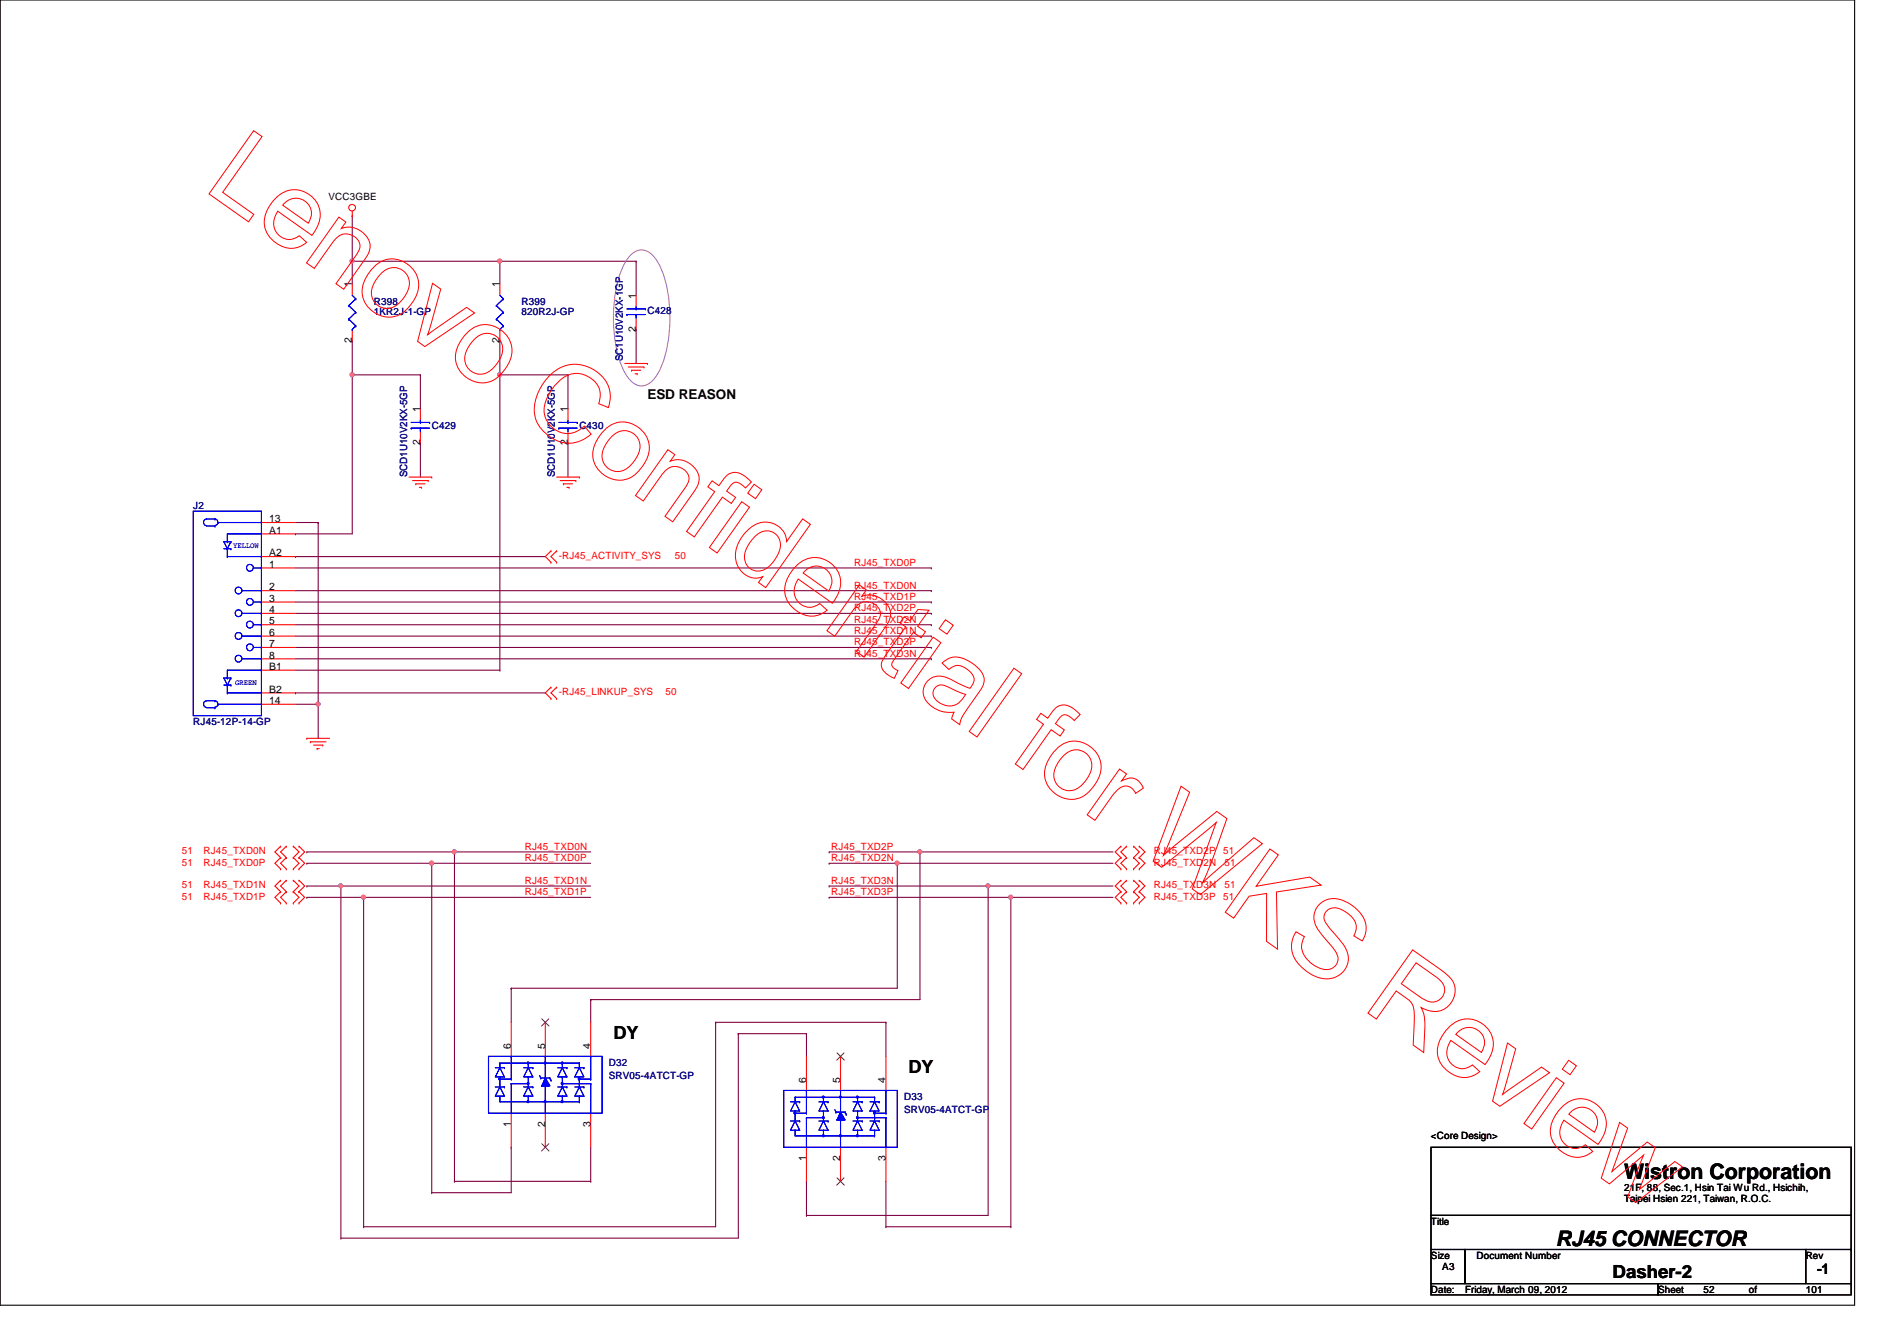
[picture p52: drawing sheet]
<svg xmlns="http://www.w3.org/2000/svg" width="297mm" height="210mm" viewBox="0 0 297 210" stroke-linecap="round" stroke-linejoin="round" font-family="sans-serif">
<defs><g id="words">
<g font-size="3.3">
<text x="254.3" y="184.5">Wistron Corporation</text>
<text x="243.6" y="195.1">RJ45 CONNECTOR</text>
</g>
<g font-size="2.8">
<text x="96.1" y="162.6">DY</text>
<text x="142.3" y="168">DY</text>
<text x="252.5" y="200">Dasher-2</text>
</g>
<text font-size="2.3" x="284.5" y="199.5">-1</text>
<text font-size="2.1" x="101.4" y="62.4">ESD REASON</text>
<g font-size="1.6">
<text x="51.4" y="31.3">VCC3GBE</text>
<text x="55.1" y="45" transform="rotate(-90 55.1 45)">1</text>
<text x="78.2" y="45" transform="rotate(-90 78.2 45)">1</text>
<text x="99.6" y="46.8" transform="rotate(-90 99.6 46.8)">1</text>
<text x="55.1" y="53.7" transform="rotate(-90 55.1 53.7)">2</text>
<text x="78.2" y="53.7" transform="rotate(-90 78.2 53.7)">2</text>
<text x="99.6" y="51.9" transform="rotate(-90 99.6 51.9)">2</text>
<text x="65.8" y="64.6" transform="rotate(-90 65.8 64.6)">1</text>
<text x="88.9" y="64.6" transform="rotate(-90 88.9 64.6)">1</text>
<text x="65.8" y="69.7" transform="rotate(-90 65.8 69.7)">2</text>
<text x="88.9" y="69.7" transform="rotate(-90 88.9 69.7)">2</text>
<text x="42.2" y="83.5">A1</text>
<text x="42.2" y="81.7">13</text>
<text x="42.2" y="88.9">1</text>
<text x="42.2" y="87.1">A2</text>
<text x="42.2" y="92.4">2</text>
<text x="42.2" y="94.2">3</text>
<text x="42.2" y="96">4</text>
<text x="42.2" y="97.7">5</text>
<text x="42.2" y="99.5">6</text>
<text x="42.2" y="101.3">7</text>
<text x="42.2" y="103.1">8</text>
<text x="42.2" y="104.9">B1</text>
<text x="42.2" y="108.4">B2</text>
<text x="42.2" y="110.2">14</text>
<text x="80" y="164.1" transform="rotate(-90 80 164.1)">6</text>
<text x="85.3" y="164.1" transform="rotate(-90 85.3 164.1)">5</text>
<text x="92.5" y="164.1" transform="rotate(-90 92.5 164.1)">4</text>
<text x="126.2" y="169.5" transform="rotate(-90 126.2 169.5)">6</text>
<text x="131.6" y="169.5" transform="rotate(-90 131.6 169.5)">5</text>
<text x="138.7" y="169.5" transform="rotate(-90 138.7 169.5)">4</text>
<text x="80" y="176.4" transform="rotate(-90 80 176.4)">1</text>
<text x="85.3" y="176.4" transform="rotate(-90 85.3 176.4)">2</text>
<text x="92.5" y="176.4" transform="rotate(-90 92.5 176.4)">3</text>
<text x="224.1" y="178.4">&lt;Core Design&gt;</text>
<text x="126.2" y="181.7" transform="rotate(-90 126.2 181.7)">1</text>
<text x="131.6" y="181.7" transform="rotate(-90 131.6 181.7)">2</text>
<text x="138.7" y="181.7" transform="rotate(-90 138.7 181.7)">3</text>
<text x="224.1" y="191.7">Title</text>
<text x="254.3" y="186.4">21F, 88, Sec.1, Hsin Tai Wu Rd., Hsichih,</text>
<text x="254.3" y="188.2">Taipei Hsien 221, Taiwan, R.O.C.</text>
<text x="224.1" y="197">Size</text>
<text x="231.2" y="197">Document Number</text>
<text x="282.7" y="197">Rev</text>
<text x="224.1" y="202.4">Date:</text>
<text x="225.8" y="198.8">A3</text>
<text x="229.4" y="202.4">Friday, March 09, 2012</text>
<text x="259.6" y="202.4">Sheet</text>
<text x="266.7" y="202.4">52</text>
<text x="273.9" y="202.4">of</text>
<text x="282.7" y="202.4">101</text>
</g>
<g font-size="1.6" fill="#000080">
<text x="58.5" y="47.7">R398</text>
<text x="81.7" y="47.7">R399</text>
<text x="58.5" y="49.3">1KR2J-1-GP</text>
<text x="81.7" y="49.3">820R2J-GP</text>
<text x="101.4" y="49.1">C428</text>
<text x="97.5" y="56.6" transform="rotate(-90 97.5 56.6)">SC1U10V2KX-1GP</text>
<text x="67.6" y="67.2">C429</text>
<text x="90.7" y="67.2">C430</text>
<text x="63.8" y="74.7" transform="rotate(-90 63.8 74.7)">SCD1U10V2KX-5GP</text>
<text x="86.9" y="74.7" transform="rotate(-90 86.9 74.7)">SCD1U10V2KX-5GP</text>
<text x="30.3" y="79.7">J2</text>
<text x="30.3" y="113.5">RJ45-12P-14-GP</text>
<text x="95.3" y="166.8">D32</text>
<text x="95.3" y="168.9">SRV05-4ATCT-GP</text>
<text x="141.6" y="172.1">D33</text>
<text x="141.6" y="174.2">SRV05-4ATCT-GP</text>
</g>
<g font-size="1.6" fill="#f00">
<text x="87.5" y="87.5">-RJ45_ACTIVITY_SYS</text>
<text x="105.7" y="87.5">50</text>
<text x="133.7" y="88.6">RJ45_TXD0P</text>
<text x="133.7" y="92.1">RJ45_TXD0N</text>
<text x="133.7" y="93.9">RJ45_TXD1P</text>
<text x="133.7" y="95.7">RJ45_TXD2P</text>
<text x="133.7" y="97.5">RJ45_TXD2N</text>
<text x="133.7" y="99.2">RJ45_TXD1N</text>
<text x="133.7" y="101">RJ45_TXD3P</text>
<text x="133.7" y="102.8">RJ45_TXD3N</text>
<text x="87.5" y="108.8">-RJ45_LINKUP_SYS</text>
<text x="104.2" y="108.8">50</text>
<text x="28.5" y="133.7">51</text>
<text x="28.5" y="135.5">51</text>
<text x="31.9" y="133.7">RJ45_TXD0N</text>
<text x="31.9" y="135.5">RJ45_TXD0P</text>
<text x="82.2" y="133">RJ45_TXD0N</text>
<text x="82.2" y="134.8">RJ45_TXD0P</text>
<text x="130.2" y="134.8">RJ45_TXD2N</text>
<text x="130.2" y="133">RJ45_TXD2P</text>
<text x="180.7" y="133.7">RJ45_TXD2P</text>
<text x="180.7" y="135.5">RJ45_TXD2N</text>
<text x="191.5" y="133.7">51</text>
<text x="191.7" y="135.5">51</text>
<text x="28.5" y="139.1">51</text>
<text x="28.5" y="140.8">51</text>
<text x="31.9" y="139.1">RJ45_TXD1N</text>
<text x="31.9" y="140.8">RJ45_TXD1P</text>
<text x="82.2" y="140.1">RJ45_TXD1P</text>
<text x="82.2" y="138.3">RJ45_TXD1N</text>
<text x="130.2" y="138.3">RJ45_TXD3N</text>
<text x="130.2" y="140.1">RJ45_TXD3P</text>
<text x="180.7" y="139.1">RJ45_TXD3N</text>
<text x="180.7" y="140.8">RJ45_TXD3P</text>
<text x="191.5" y="140.8">51</text>
<text x="191.7" y="139.1">51</text>
</g>
<g font-size="1.2" fill="#00f">
<text x="36.5" y="85.8">YELLOW</text>
<text x="36.8" y="107.1">GREEN</text>
</g>
</g></defs>
<path d="M0 0h290.4v204.3h-290.4z" fill="none" stroke="#000" stroke-width=".17"/>
<path d="M55.2 40.9h.1M55.2 40.9v3.5M78.3 40.9h.1M78.3 40.9v3.5M99.6 40.9h.1M99.6 51.6h.1M99.6 40.9v5.3M99.6 51.6v5.3M126.3 184.9h.1M126.3 184.9v5.3" fill="none" stroke="#800040" stroke-width=".17"/>
<circle cx="55.1" cy="40.9" r=".32" fill="#f0f"/>
<circle cx="55.1" cy="40.9" r=".32" fill="none" stroke="#f0f" stroke-width=".17"/>
<path d="M78.3 40.9h.1M78.3 40.9h21.3" fill="none" stroke="#800040" stroke-width=".17"/>
<circle cx="78.2" cy="40.9" r=".32" fill="#f0f"/>
<circle cx="78.2" cy="40.9" r=".32" fill="none" stroke="#f0f" stroke-width=".17"/>
<path d="M55.2 33.8h.1M55.2 33.8v7.1M55.2 40.9h.1M55.2 58.7h.1M55.2 40.9h23.1M55.2 58.7v24.9M65.8 69.3h.1M65.8 69.3v5.4M88.9 69.3h.1M88.9 69.3v5.4" fill="none" stroke="#800040" stroke-width=".17"/>
<circle cx="55.1" cy="58.6" r=".32" fill="#f0f"/>
<circle cx="55.1" cy="58.6" r=".32" fill="none" stroke="#f0f" stroke-width=".17"/>
<path d="M55.2 58.7h.1M55.2 58.7h10.6M65.8 58.7h.1M65.8 58.7v5.3M78.3 58.7h.1M78.3 58.7v46.2" fill="none" stroke="#800040" stroke-width=".17"/>
<circle cx="78.2" cy="58.6" r=".32" fill="#f0f"/>
<circle cx="78.2" cy="58.6" r=".32" fill="none" stroke="#f0f" stroke-width=".17"/>
<g fill="none" stroke="#800040" stroke-width=".17">
<path d="M55.2 53.3h.1M55.2 53.3v5.4M78.3 58.7h.1M78.3 53.3h.1M78.3 58.7h10.6M78.3 53.3v5.4M88.9 58.7h.1M88.9 58.7v5.3M46.3 87.1h.1M46.3 87.1h39.1M46.3 108.5h.1M46.3 108.5h39.1"/>
<path d="M49.8 110.2h.1M49.8 110.2v5.4"/>
</g>
<circle cx="49.8" cy="110.2" r=".32" fill="#f0f"/>
<circle cx="49.8" cy="110.2" r=".32" fill="none" stroke="#f0f" stroke-width=".17"/>
<path d="M67.6 135.1h.1M67.6 135.1h24.9M71.2 133.3h.1M71.2 133.3h21.3M144.1 133.3h.1M144.1 133.3h30.2M56.9 140.5h.1M56.9 140.5h35.6" fill="none" stroke="#800040" stroke-width=".17"/>
<circle cx="144" cy="133.3" r=".32" fill="#f0f"/>
<circle cx="144" cy="133.3" r=".32" fill="none" stroke="#f0f" stroke-width=".17"/>
<path d="M140.5 135.1h.1M140.5 135.1h33.8" fill="none" stroke="#800040" stroke-width=".17"/>
<circle cx="140.5" cy="135.1" r=".32" fill="#f0f"/>
<circle cx="140.5" cy="135.1" r=".32" fill="none" stroke="#f0f" stroke-width=".17"/>
<path d="M71.2 133.3h.1M71.2 133.3v51.6M158.3 140.5h.1M158.3 140.5h16M80 179.6h.1M80 179.6v7.1h-12.4M67.6 186.7h.1" fill="none" stroke="#800040" stroke-width=".17"/>
<circle cx="71.1" cy="133.3" r=".32" fill="#f0f"/>
<circle cx="71.1" cy="133.3" r=".32" fill="none" stroke="#f0f" stroke-width=".17"/>
<path d="M48 133.3h.1M48 133.3h23.2M67.6 135.1h.1M67.6 135.1v51.6" fill="none" stroke="#800040" stroke-width=".17"/>
<circle cx="67.6" cy="135.1" r=".32" fill="#f0f"/>
<circle cx="67.6" cy="135.1" r=".32" fill="none" stroke="#f0f" stroke-width=".17"/>
<path d="M48 135.1h.1M48 135.1h19.6M53.4 138.7h.1M53.4 138.7h39.1M53.4 138.7v55.1M154.7 138.7h.1M154.7 138.7h19.6M126.3 190.2h.1M126.3 190.2h28.4" fill="none" stroke="#800040" stroke-width=".17"/>
<circle cx="53.4" cy="138.7" r=".32" fill="#f0f"/>
<circle cx="53.4" cy="138.7" r=".32" fill="none" stroke="#f0f" stroke-width=".17"/>
<path d="M48 138.7h.1M48 138.7h5.4M56.9 140.5h.1M56.9 140.5v51.5" fill="none" stroke="#800040" stroke-width=".17"/>
<circle cx="56.9" cy="140.4" r=".32" fill="#f0f"/>
<circle cx="56.9" cy="140.4" r=".32" fill="none" stroke="#f0f" stroke-width=".17"/>
<path d="M140.5 135.1h.1M140.5 135.1v19.6M144.1 133.3h.1M144.1 133.3v23.2M154.7 138.7h.1M154.7 138.7v51.5M48 140.5h.1M48 140.5h8.9" fill="none" stroke="#800040" stroke-width=".17"/>
<circle cx="154.7" cy="138.7" r=".32" fill="#f0f"/>
<circle cx="154.7" cy="138.7" r=".32" fill="none" stroke="#f0f" stroke-width=".17"/>
<path d="M129.8 138.7h.1M129.8 138.7h24.9M158.3 140.5h.1M158.3 140.5v51.5" fill="none" stroke="#800040" stroke-width=".17"/>
<circle cx="158.3" cy="140.4" r=".32" fill="#f0f"/>
<g fill="none" stroke="#f0f" stroke-width=".17">
<path d="M98.7 39.9a2.21 2.21 0 0 1 3.5 0 11 11 0 0 1 2.3 5.7 21.4 21.4 0 0 1-1.3 12.6 3.7 3.7 0 0 1-2.7 2.2 2.87 2.87 0 0 1-2.3-1.4 17.1 17.1 0 0 1-2.1-9.3 17 17 0 0 1 2.1-9.1z"/>
<circle cx="158.3" cy="140.4" r=".32"/>
</g>
<g fill="none" stroke="#800040" stroke-width=".17">
<path d="M46.3 83.6h.1M46.3 83.6h8.9M46.3 81.8h3.5M46.3 88.9h99.5M46.3 92.5h99.5M46.3 94.2h99.5M46.3 96h99.5M46.3 97.8h99.5M46.3 99.6h99.5M49.8 81.8h.1M49.8 81.8v28.4M145.8 88.9h.1"/>
<path d="M145.8 92.5h.1M145.8 94.2h.1M145.8 96h.1M145.8 97.8h.1M145.8 99.6h.1M46.3 104.9h32M46.3 110.2h3.5M46.3 101.3h99.5M46.3 103.1h99.5M49.8 110.2h.1M78.3 104.9h.1M145.8 101.3h.1"/>
<path d="M145.8 103.1h.1M129.8 135.1h.1M129.8 133.3h.1M129.8 135.1h10.7M129.8 133.3h14.3M80 154.7h.1M80 154.7h60.5M80 154.7v5.3M92.5 156.5h.1M92.5 156.5h51.6M92.5 156.5v3.5M129.8 140.5h.1"/>
<path d="M129.8 140.5h28.5M92.5 179.6v5.3M112.1 160h.1M112.1 160v32h-55.2M112.1 160h26.6M115.6 161.8h.1M115.6 161.8v32h-62.2M115.6 161.8h10.7M126.3 161.8h.1M126.3 161.8v3.6M138.7 160h.1M138.7 160v5.4"/>
<path d="M53.4 193.8h.1M56.9 192h.1M71.2 184.9h.1M71.2 184.9h21.3M92.5 184.9h.1M138.7 192h.1M138.7 192h19.6M138.7 184.9v7.1M158.3 192h.1"/>
</g>
<g fill="none" stroke="#f00" stroke-width=".17">
<path d="M55.2 33.8h.1M55.2 33.1v.7M55.2 44.4v1.8M55.2 51.6v1.7M97.8 56.9h3.6M98.4 57.4h2.4M98.9 58h.1M98.9 58h1.4M99.4 58.5h.4M99.8 58.5h.1M100.8 57.4h.1M101.4 56.9h.1"/>
<path d="M64 74.7h3.6M64.6 75.2h2.5M65.1 75.7h.1M65.1 75.7h1.4M65.7 76.3h.3M65.8 64v1.8M65.8 67.6v1.7M66 76.3h.1M67.1 75.2h.1M67.6 74.7h.1M87.2 74.7h3.5M87.7 75.2h2.5"/>
<path d="M88.2 75.7h.1M88.2 75.7h1.5M88.8 76.3h.3M89.1 76.3h.1M90.2 75.2h.1M90.7 74.7h.1M86.3 88h.1M86.3 86.2h.1M86.3 86.2l-.9 .9 .9 .9M87.2 86.2h.1M87.2 88h.1M87.2 86.2l-.9 .9 .9 .9"/>
<path d="M48 115.6h.1M48 115.6h3.6M48.6 116.1h.1M48.6 116.1h2.5M49.1 116.6h1.4M49.7 117.2h.1M49.7 117.2h.3M50.5 116.6h.1M86.3 109.3h.1M86.3 107.6h.1M86.3 107.6l-.9 .9 .9 .8M87.2 107.6h.1"/>
<path d="M87.2 109.3h.1M87.2 107.6l-.9 .9 .9 .8M43.9 132.5h.1M43.9 134.2h.1M43.9 136h.1M43.9 137.8h.1M43.9 139.6h.1M43.9 132.5l-.9 .8 .9 .9M43.9 134.2l-.9 .9 .9 .9M43.9 137.8l-.9 .9 .9 .9M43.9 139.6l-.9 .9 .9 .9M44.8 132.5h.1"/>
<path d="M44.8 134.2h.1M44.8 136h.1M44.8 137.8h.1M44.8 139.6h.1M44.8 132.5l-.9 .8 .9 .9M44.8 134.2l-.9 .9 .9 .9M44.8 137.8l-.9 .9 .9 .9M44.8 139.6l-.9 .9 .9 .9M45.9 134.2h.1M45.9 132.5h.1M45.9 136h.1M45.9 139.6h.1"/>
<path d="M45.9 137.8h.1M45.9 132.5l.9 .8-.9 .9M45.9 134.2l.9 .9-.9 .9M45.9 137.8l.9 .9-.9 .9M45.9 139.6l.9 .9-.9 .9M46.8 132.5h.1M46.8 134.2h.1M46.8 136h.1M46.8 137.8h.1M46.8 139.6h.1M46.8 132.5l.9 .8-.9 .9M46.8 134.2l.9 .9-.9 .9"/>
<path d="M46.8 137.8l.9 .9-.9 .9M46.8 139.6l.9 .9-.9 .9M175.5 134.2h.1M175.5 132.5h.1M175.5 136h.1M175.5 139.6h.1M175.5 137.8h.1M175.5 132.5l-.9 .8 .9 .9M175.5 134.2l-.9 .9 .9 .9M175.5 137.8l-.9 .9 .9 .9M175.5 139.6l-.9 .9 .9 .9M176.4 132.5h.1"/>
<path d="M176.4 134.2h.1M176.4 136h.1M176.4 137.8h.1M176.4 139.6h.1M176.4 132.5l-.9 .8 .9 .9M176.4 134.2l-.9 .9 .9 .9M176.4 137.8l-.9 .9 .9 .9M176.4 139.6l-.9 .9 .9 .9M177.5 134.2h.1M177.5 132.5h.1M177.5 136h.1M177.5 139.6h.1"/>
<path d="M177.5 137.8h.1M177.5 132.5l.9 .8-.9 .9M177.5 134.2l.9 .9-.9 .9M177.5 137.8l.9 .9-.9 .9M177.5 139.6l.9 .9-.9 .9M178.4 134.2h.1M178.4 132.5h.1M178.4 136h.1M178.4 139.6h.1M178.4 137.8h.1M178.4 132.5l.9 .8-.9 .9M178.4 134.2l.9 .9-.9 .9"/>
<path d="M178.4 137.8l.9 .9-.9 .9M178.4 139.6l.9 .9-.9 .9M43.9 141.4h.1M44.8 141.4h.1M45.9 141.4h.1M46.8 141.4h.1M175.5 141.4h.1M176.4 141.4h.1M177.5 141.4h.1M178.4 141.4h.1M80 160v5.4M80 174.2v5.4"/>
<path d="M85.4 160v5.4M85.4 174.2v5.4M92.5 160v5.4M92.5 174.2v5.4"/>
<circle cx="55.1" cy="32.5" r=".52"/>
</g>
<path d="M224.1 179.6h65.8v10.6h-65.8zM224.1 190.2h65.8v5.4h-65.8zM224.1 195.6h5.3v5.3h-5.3zM229.4 195.6h53.3v5.3h-53.3zM282.7 195.6h7.2v5.3h-7.2zM224.1 200.9h35.5v1.8h-35.5zM259.6 200.9h30.3v1.8h-30.3z" fill="none" stroke="#000" stroke-width=".17"/>
<g fill="none" stroke="#00f" stroke-width=".17">
<path d="M54.6 47.8h.1M54.6 50h.1M54.6 47.8l1.1 1.1M54.6 50l1.1 1M55.2 51.6h.1M55.2 46.2l.5 .6M55.7 46.8h.1M55.7 48.9h.1M55.7 51h.1M55.7 46.8l-1.1 1M55.7 48.9l-1.1 1.1M55.7 51l-.5 .6"/>
<path d="M64.4 67h.1M64.4 66.1h2.9M64.4 67h2.9M65.8 66.1h.1M65.8 67h.1M65.8 65.8v.3M65.8 67v.6M67.3 66.1h.1M77.6 170.1h1.4M78.3 170.1l.7 1.5h-1.4zM78.3 171.6h.1M78.3 171.6v.9h12.4"/>
<path d="M79 170.1h.1M80 169.6h.1M80 169.6v4.6M80 169.6h2.7M82 170.1h1.4M82.7 171.6h.1M82.7 170.1l.7 1.5h-1.4zM82.7 169.6h.1M82.7 168.6h.1M82.7 167.1l.7 1.5h-1.4zM82.7 168.6v1.5M82.7 171.6v.9"/>
<path d="M83.4 170.1h.1M84.7 168.7h1.4M86.1 168.7h.1M90.7 172.5h.1M92.5 169.6h.1M92.5 169.6v4.6"/>
</g>
<path d="M84.8 159.5l1.2 1.1M85.9 159.5l-1.1 1.1M84.8 179l1.2 1.2M85.9 179l-1.1 1.2" fill="none" stroke="#804000" stroke-width=".16"/>
<path d="M82.6 172.3h.2v.2h-.2z" fill-rule="evenodd" fill="#00f"/>
<path d="M82.6 172.3h.2v.2h-.2z" fill="none" stroke="#00f" stroke-width=".17"/>
<path d="M82.6 169.5h.2v.2h-.2z" fill-rule="evenodd" fill="#00f"/>
<path d="M77.6 167.1h1.4M78.3 168.6h.1M78.3 167.1l.7 1.5h-1.4zM78.3 168.6v1.5M78.3 168.9h1.7M79 167.1h.1M80 168.9h.1M82 167.1h1.4M82.6 169.5h.2v.2h-.2zM83.4 167.1h.1" fill="none" stroke="#00f" stroke-width=".17"/>
<path d="M78.1 168.8h.2v.2h-.2z" fill-rule="evenodd" fill="#00f"/>
<path d="M78.1 168.8h.2v.2h-.2zM78.3 166.4h.1M78.3 166.4v.7M78.3 166.4h12.4M80 165.4h.1M80 165.4v3.5M82.7 166.4h.1M82.7 166.4v.7M90.7 166.4h.1" fill="none" stroke="#00f" stroke-width=".17"/>
<path d="M82.6 166.3h.2v.2h-.2z" fill-rule="evenodd" fill="#00f"/>
<path d="M82.6 166.3h.2v.2h-.2zM88 169.6h4.5M90.7 166.4h.1M90.7 171.6h.1M90.7 166.4v.7M90.7 171.6v.9M90.9 168.9h1.6M92.5 168.9h.1M92.5 165.4h.1M92.5 169.6h.1M92.5 165.4v3.5" fill="none" stroke="#00f" stroke-width=".17"/>
<path d="M90.6 168.8h.2v.2h-.2z" fill-rule="evenodd" fill="#00f"/>
<path d="M90 170.1h1.4M90 167.1h1.4M90.6 168.8h.2v.2h-.2zM90.7 167.1l.7 1.5h-1.4zM90.7 168.6h.1M90.7 170.1l.7 1.5h-1.4zM90.7 168.6v1.5M91.4 170.1h.1M91.4 167.1h.1" fill="none" stroke="#00f" stroke-width=".17"/>
<path d="M87.9 172.3h.2v.2h-.2z" fill-rule="evenodd" fill="#00f"/>
<path d="M87.9 172.3h.2v.2h-.2zM88 167.1l.8 1.5h-1.5zM88 166.4h.1M88 166.4v.7" fill="none" stroke="#00f" stroke-width=".17"/>
<path d="M87.9 169.5h.2v.2h-.2z" fill-rule="evenodd" fill="#00f"/>
<path d="M87.3 167.1h1.5M87.3 170.1h1.5M87.9 169.5h.2v.2h-.2zM88 168.6h.1M88 171.6h.1M88 170.1l.8 1.5h-1.5zM88 168.6v1.5M88 171.6v.9M88.8 167.1h.1M88.8 170.1h.1" fill="none" stroke="#00f" stroke-width=".17"/>
<path d="M87.9 166.3h.2v.2h-.2z" fill-rule="evenodd" fill="#00f"/>
<path d="M85.4 165.4h.1M85.4 165.4v8.8M87.9 166.3h.2v.2h-.2z" fill="none" stroke="#00f" stroke-width=".17"/>
<path d="M85.2 172.3h.3v.2h-.3z" fill-rule="evenodd" fill="#00f"/>
<path d="M85.2 172.3h.3v.2h-.3z" fill="none" stroke="#00f" stroke-width=".17"/>
<path d="M85.2 166.3h.3v.2h-.3z" fill-rule="evenodd" fill="#00f"/>
<path d="M85.2 166.3h.3v.2h-.3z" fill="none" stroke="#00f" stroke-width=".17"/>
<path d="M85.4 168.7l.7 1.3h-1.3h1.1h-1.1z" fill-rule="evenodd" fill="#00f"/>
<g fill="none" stroke="#00f" stroke-width=".17">
<path d="M76.5 165.4h17.8v8.8h-17.8zM77.6 170.1h1.4M78.3 170.1l.7 1.5h-1.4zM78.3 171.6h.1M78.3 171.6v.9h12.4M79 170.1h.1M80 169.6h.1M80 169.6v4.6M80 169.6h2.7M82 170.1h1.4M82.7 171.6h.1M82.7 170.1l.7 1.5h-1.4z"/>
<path d="M82.7 169.6h.1M82.7 168.6h.1M82.7 167.1l.7 1.5h-1.4zM82.7 168.6v1.5M82.7 171.6v.9M83.4 170.1h.1M84.5 168.4l.2 .3M84.7 168.7h.1M84.7 168.7h1.4M85.4 168.7l.7 1.3h-1.3h1.1h-1.1zM86.1 168.7h.1M86.1 168.7l.2 .4"/>
<path d="M86.3 169.1h.1M90.7 172.5h.1M92.5 169.6h.1M92.5 169.6v4.6"/>
</g>
<path d="M82.6 172.3h.2v.2h-.2z" fill-rule="evenodd" fill="#00f"/>
<path d="M82.6 172.3h.2v.2h-.2z" fill="none" stroke="#00f" stroke-width=".17"/>
<path d="M82.6 169.5h.2v.2h-.2z" fill-rule="evenodd" fill="#00f"/>
<path d="M77.6 167.1h1.4M78.3 168.6h.1M78.3 167.1l.7 1.5h-1.4zM78.3 168.6v1.5M78.3 168.9h1.7M79 167.1h.1M80 168.9h.1M82 167.1h1.4M82.6 169.5h.2v.2h-.2zM83.4 167.1h.1" fill="none" stroke="#00f" stroke-width=".17"/>
<path d="M78.1 168.8h.2v.2h-.2z" fill-rule="evenodd" fill="#00f"/>
<path d="M78.1 168.8h.2v.2h-.2zM78.3 166.4h.1M78.3 166.4v.7M78.3 166.4h12.4M80 165.4h.1M80 165.4v3.5M82.7 166.4h.1M82.7 166.4v.7M90.7 166.4h.1" fill="none" stroke="#00f" stroke-width=".17"/>
<path d="M82.6 166.3h.2v.2h-.2z" fill-rule="evenodd" fill="#00f"/>
<path d="M82.6 166.3h.2v.2h-.2zM88 169.6h4.5M90.7 166.4h.1M90.7 171.6h.1M90.7 166.4v.7M90.7 171.6v.9M90.9 168.9h1.6M92.5 168.9h.1M92.5 165.4h.1M92.5 169.6h.1M92.5 165.4v3.5" fill="none" stroke="#00f" stroke-width=".17"/>
<path d="M90.6 168.8h.2v.2h-.2z" fill-rule="evenodd" fill="#00f"/>
<path d="M90 170.1h1.4M90 167.1h1.4M90.6 168.8h.2v.2h-.2zM90.7 167.1l.7 1.5h-1.4zM90.7 168.6h.1M90.7 170.1l.7 1.5h-1.4zM90.7 168.6v1.5M91.4 170.1h.1M91.4 167.1h.1" fill="none" stroke="#00f" stroke-width=".17"/>
<path d="M87.9 172.3h.2v.2h-.2z" fill-rule="evenodd" fill="#00f"/>
<path d="M87.9 172.3h.2v.2h-.2zM88 167.1l.8 1.5h-1.5zM88 166.4h.1M88 166.4v.7" fill="none" stroke="#00f" stroke-width=".17"/>
<path d="M87.9 169.5h.2v.2h-.2z" fill-rule="evenodd" fill="#00f"/>
<path d="M87.3 167.1h1.5M87.3 170.1h1.5M87.9 169.5h.2v.2h-.2zM88 168.6h.1M88 171.6h.1M88 170.1l.8 1.5h-1.5zM88 168.6v1.5M88 171.6v.9M88.8 167.1h.1M88.8 170.1h.1" fill="none" stroke="#00f" stroke-width=".17"/>
<path d="M87.9 166.3h.2v.2h-.2z" fill-rule="evenodd" fill="#00f"/>
<path d="M85.4 165.4h.1M85.4 165.4v8.8M87.9 166.3h.2v.2h-.2z" fill="none" stroke="#00f" stroke-width=".17"/>
<path d="M85.2 172.3h.3v.2h-.3z" fill-rule="evenodd" fill="#00f"/>
<path d="M85.2 172.3h.3v.2h-.3z" fill="none" stroke="#00f" stroke-width=".17"/>
<path d="M85.2 166.3h.3v.2h-.3z" fill-rule="evenodd" fill="#00f"/>
<path d="M85.2 166.3h.3v.2h-.3z" fill="none" stroke="#00f" stroke-width=".17"/>
<path d="M85.4 168.7l.7 1.3h-1.3h1.1h-1.1z" fill-rule="evenodd" fill="#00f"/>
<g fill="none" stroke="#00f" stroke-width=".17">
<path d="M87.5 67h.1M87.5 66.1h2.9M87.5 67h2.9M88.9 66.1h.1M88.9 67h.1M88.9 65.8v.3M88.9 67v.6M90.4 66.1h.1M30.3 80h10.6v32h-10.6zM32.4 82.3h1.3M33.7 82.3h.1M33.7 81.2h.1"/>
<path d="M33.7 81.2a.51 .51 0 0 1 .4 .6 .51 .51 0 0 1-.5 .5M33.7 81.2h-1.3a.53 .53 0 0 0-.5 .6 .53 .53 0 0 0 .5 .5M34.2 81.8h.1M34.2 81.8h6.7M35 85.9h1.1M35.6 84.8h.1M35.6 87.1h.1M35.6 85.9h.1M35.6 85.9v1.2M35.6 87.1h5.3M36.1 85.9h.1M36.1 84.8h.1"/>
<path d="M36.1 84.8l-.5 1.1M36.1 84.8h-1.1l.6 1.1M37.9 92.5h3M37.9 96h3M37.9 99.6h3M39.7 88.9h1.2M39.7 94.2h1.2M39.7 97.8h1.2M40.9 83.6h.1M40.9 87.1h.1M40.9 88.9h.1M40.9 94.2h.1"/>
<path d="M40.9 97.8h.1M40.9 92.5h.1M40.9 96h.1M40.9 99.6h.1M40.9 83.6h-5.3v1.2M32.4 110.8h1.3M33.7 109.7h.1M33.7 110.8h.1M33.7 109.7h-1.3a.53 .53 0 0 0-.5 .5 .53 .53 0 0 0 .5 .5M33.7 109.7a.51 .51 0 0 1 .4 .5 .51 .51 0 0 1-.5 .5M34.2 110.2h.1M34.2 110.2h6.7"/>
<path d="M35 107.2h1.1M35.6 108.5h.1M35.6 107.2h.1M35.6 106.1h.1M35.6 107.2v1.3M35.6 108.5h5.3M36.1 107.2h.1M36.1 106.1h.1M36.1 106.1l-.5 1.1M36.1 106.1h-1.1l.6 1.1M37.9 103.1h3M39.7 101.3h1.2"/>
<path d="M40.9 104.9h.1M40.9 108.5h.1M40.9 101.3h.1M40.9 103.1h.1M40.9 104.9h-5.3v1.2M76.5 165.4h17.8v8.8h-17.8zM84.5 168.4l.2 .3M84.7 168.7h.1M85.4 168.7l.7 1.3h-1.3h1.1h-1.1zM86.1 168.7l.2 .4M86.3 169.1h.1M123.8 175.5h1.4"/>
<path d="M124.5 175.5l.7 1.4h-1.4zM124.5 176.9h.1M124.5 176.9v.9h12.4M125.2 175.5h.1M126.3 175h.1M126.3 175v4.6M126.3 175h2.6M128.2 175.5h1.5M128.9 176.9h.1M128.9 175.5l.8 1.4h-1.5zM128.9 175h.1M128.9 173.9h.1"/>
<path d="M128.9 172.5l.8 1.4h-1.5zM128.9 173.9v1.6M128.9 176.9v.9M129.7 175.5h.1M130.9 174.1h1.4M132.3 174.1h.1M136.9 177.8h.1M138.7 175h.1M138.7 175v4.6"/>
<circle cx="37.3" cy="96" r=".54"/>
<circle cx="37.3" cy="92.4" r=".54"/>
<circle cx="37.3" cy="99.5" r=".54"/>
<circle cx="39.1" cy="88.9" r=".54"/>
<circle cx="39.1" cy="97.8" r=".54"/>
<circle cx="39.1" cy="94.2" r=".54"/>
<circle cx="37.3" cy="103.1" r=".54"/>
<circle cx="39.1" cy="101.3" r=".54"/>
</g>
<g fill="none" stroke="#f00" stroke-width=".17">
<path d="M88.9 64v1.8M88.9 67.6v1.7M40.9 88.9h5.4M40.9 92.5h5.4M40.9 94.2h5.4M40.9 96h5.4M40.9 97.8h5.4M40.9 99.6h5.4M40.9 83.6h5.4M40.9 87.1h5.4M40.9 81.8h5.4M40.9 101.3h5.4"/>
<path d="M40.9 103.1h5.4M40.9 104.9h5.4M40.9 108.5h5.4M40.9 110.2h5.4M126.3 165.4v5.3M126.3 179.6v5.3M131.6 165.4v5.3M131.6 179.6v5.3M138.7 165.4v5.3M138.7 179.6v5.3"/>
</g>
<path d="M131.1 164.8l1.1 1.1M132.2 164.8l-1.2 1.1M131.1 184.4l1.1 1.1M132.2 184.4l-1.2 1.1" fill="none" stroke="#804000" stroke-width=".16"/>
<path d="M128.8 177.7h.2v.2h-.2z" fill-rule="evenodd" fill="#00f"/>
<path d="M128.8 177.7h.2v.2h-.2z" fill="none" stroke="#00f" stroke-width=".17"/>
<path d="M128.8 174.8h.2v.2h-.2z" fill-rule="evenodd" fill="#00f"/>
<path d="M123.8 172.5h1.4M124.5 173.9h.1M124.5 172.5l.7 1.4h-1.4zM124.5 173.9v1.6M124.5 174.2h1.8M125.2 172.5h.1M126.3 174.2h.1M128.2 172.5h1.5M128.8 174.8h.2v.2h-.2zM129.7 172.5h.1" fill="none" stroke="#00f" stroke-width=".17"/>
<path d="M124.4 174.1h.2v.2h-.2z" fill-rule="evenodd" fill="#00f"/>
<path d="M124.4 174.1h.2v.2h-.2zM124.5 171.7h.1M124.5 171.7v.8M124.5 171.7h12.4M126.3 170.7h.1M126.3 170.7v3.5M128.9 171.7h.1M128.9 171.7v.8M136.9 171.7h.1" fill="none" stroke="#00f" stroke-width=".17"/>
<path d="M128.8 171.6h.2v.2h-.2z" fill-rule="evenodd" fill="#00f"/>
<path d="M128.8 171.6h.2v.2h-.2zM134.3 175h4.4M136.9 171.7h.1M136.9 176.9h.1M136.9 171.7v.8M136.9 176.9v.9M137.1 174.2h1.6M138.7 174.2h.1M138.7 170.7h.1M138.7 175h.1M138.7 170.7v3.5" fill="none" stroke="#00f" stroke-width=".17"/>
<path d="M136.8 174.1h.2v.2h-.2z" fill-rule="evenodd" fill="#00f"/>
<path d="M136.2 175.5h1.5M136.2 172.5h1.5M136.8 174.1h.2v.2h-.2zM136.9 172.5l.8 1.4h-1.5zM136.9 173.9h.1M136.9 175.5l.8 1.4h-1.5zM136.9 173.9v1.6M137.7 175.5h.1M137.7 172.5h.1" fill="none" stroke="#00f" stroke-width=".17"/>
<path d="M134.1 177.7h.3v.2h-.3z" fill-rule="evenodd" fill="#00f"/>
<path d="M134.1 177.7h.3v.2h-.3zM134.3 172.5l.7 1.4h-1.4zM134.3 171.7h.1M134.3 171.7v.8" fill="none" stroke="#00f" stroke-width=".17"/>
<path d="M134.1 174.8h.3v.2h-.3z" fill-rule="evenodd" fill="#00f"/>
<path d="M133.6 172.5h1.4M133.6 175.5h1.4M134.1 174.8h.3v.2h-.3zM134.3 173.9h.1M134.3 176.9h.1M134.3 175.5l.7 1.4h-1.4zM134.3 173.9v1.6M134.3 176.9v.9M135 172.5h.1M135 175.5h.1" fill="none" stroke="#00f" stroke-width=".17"/>
<path d="M134.1 171.6h.3v.2h-.3z" fill-rule="evenodd" fill="#00f"/>
<path d="M131.6 170.7h.1M131.6 170.7v8.9M134.1 171.6h.3v.2h-.3z" fill="none" stroke="#00f" stroke-width=".17"/>
<path d="M131.5 177.7h.2v.2h-.2z" fill-rule="evenodd" fill="#00f"/>
<path d="M131.5 177.7h.2v.2h-.2z" fill="none" stroke="#00f" stroke-width=".17"/>
<path d="M131.5 171.6h.2v.2h-.2z" fill-rule="evenodd" fill="#00f"/>
<path d="M131.5 171.6h.2v.2h-.2z" fill="none" stroke="#00f" stroke-width=".17"/>
<path d="M131.6 174.1l.7 1.2h-1.2h1.1h-1.1z" fill-rule="evenodd" fill="#00f"/>
<g fill="none" stroke="#00f" stroke-width=".17">
<path d="M122.7 170.7h17.8v8.9h-17.8zM123.8 175.5h1.4M124.5 175.5l.7 1.4h-1.4zM124.5 176.9h.1M124.5 176.9v.9h12.4M125.2 175.5h.1M126.3 175h.1M126.3 175v4.6M126.3 175h2.6M128.2 175.5h1.5M128.9 176.9h.1M128.9 175.5l.8 1.4h-1.5z"/>
<path d="M128.9 175h.1M128.9 173.9h.1M128.9 172.5l.8 1.4h-1.5zM128.9 173.9v1.6M128.9 176.9v.9M129.7 175.5h.1M130.7 173.7l.2 .4M130.9 174.1h.1M130.9 174.1h1.4M131.6 174.1l.7 1.2h-1.2h1.1h-1.1zM132.3 174.1h.1M132.3 174.1l.2 .3"/>
<path d="M132.5 174.4h.1M136.9 177.8h.1M138.7 175h.1M138.7 175v4.6"/>
</g>
<path d="M128.8 177.7h.2v.2h-.2z" fill-rule="evenodd" fill="#00f"/>
<path d="M128.8 177.7h.2v.2h-.2z" fill="none" stroke="#00f" stroke-width=".17"/>
<path d="M128.8 174.8h.2v.2h-.2z" fill-rule="evenodd" fill="#00f"/>
<path d="M123.8 172.5h1.4M124.5 173.9h.1M124.5 172.5l.7 1.4h-1.4zM124.5 173.9v1.6M124.5 174.2h1.8M125.2 172.5h.1M126.3 174.2h.1M128.2 172.5h1.5M128.8 174.8h.2v.2h-.2zM129.7 172.5h.1" fill="none" stroke="#00f" stroke-width=".17"/>
<path d="M124.4 174.1h.2v.2h-.2z" fill-rule="evenodd" fill="#00f"/>
<path d="M124.4 174.1h.2v.2h-.2zM124.5 171.7h.1M124.5 171.7v.8M124.5 171.7h12.4M126.3 170.7h.1M126.3 170.7v3.5M128.9 171.7h.1M128.9 171.7v.8M136.9 171.7h.1" fill="none" stroke="#00f" stroke-width=".17"/>
<path d="M128.8 171.6h.2v.2h-.2z" fill-rule="evenodd" fill="#00f"/>
<path d="M128.8 171.6h.2v.2h-.2zM134.3 175h4.4M136.9 171.7h.1M136.9 176.9h.1M136.9 171.7v.8M136.9 176.9v.9M137.1 174.2h1.6M138.7 174.2h.1M138.7 170.7h.1M138.7 175h.1M138.7 170.7v3.5" fill="none" stroke="#00f" stroke-width=".17"/>
<path d="M136.8 174.1h.2v.2h-.2z" fill-rule="evenodd" fill="#00f"/>
<path d="M136.2 175.5h1.5M136.2 172.5h1.5M136.8 174.1h.2v.2h-.2zM136.9 172.5l.8 1.4h-1.5zM136.9 173.9h.1M136.9 175.5l.8 1.4h-1.5zM136.9 173.9v1.6M137.7 175.5h.1M137.7 172.5h.1" fill="none" stroke="#00f" stroke-width=".17"/>
<path d="M134.1 177.7h.3v.2h-.3z" fill-rule="evenodd" fill="#00f"/>
<path d="M134.1 177.7h.3v.2h-.3zM134.3 172.5l.7 1.4h-1.4zM134.3 171.7h.1M134.3 171.7v.8" fill="none" stroke="#00f" stroke-width=".17"/>
<path d="M134.1 174.8h.3v.2h-.3z" fill-rule="evenodd" fill="#00f"/>
<path d="M133.6 172.5h1.4M133.6 175.5h1.4M134.1 174.8h.3v.2h-.3zM134.3 173.9h.1M134.3 176.9h.1M134.3 175.5l.7 1.4h-1.4zM134.3 173.9v1.6M134.3 176.9v.9M135 172.5h.1M135 175.5h.1" fill="none" stroke="#00f" stroke-width=".17"/>
<path d="M134.1 171.6h.3v.2h-.3z" fill-rule="evenodd" fill="#00f"/>
<path d="M131.6 170.7h.1M131.6 170.7v8.9M134.1 171.6h.3v.2h-.3z" fill="none" stroke="#00f" stroke-width=".17"/>
<path d="M131.5 177.7h.2v.2h-.2z" fill-rule="evenodd" fill="#00f"/>
<path d="M131.5 177.7h.2v.2h-.2z" fill="none" stroke="#00f" stroke-width=".17"/>
<path d="M131.5 171.6h.2v.2h-.2z" fill-rule="evenodd" fill="#00f"/>
<path d="M131.5 171.6h.2v.2h-.2z" fill="none" stroke="#00f" stroke-width=".17"/>
<path d="M131.6 174.1l.7 1.2h-1.2h1.1h-1.1z" fill-rule="evenodd" fill="#00f"/>
<g fill="none" stroke="#00f" stroke-width=".17">
<path d="M77.7 47.8h.1M77.7 50h.1M77.7 47.8l1.1 1.1M77.7 50l1.1 1M78.3 51.6h.1M78.3 46.2l.5 .6M78.8 46.8h.1M78.8 48.9h.1M78.8 51h.1M78.8 46.8l-1.1 1M78.8 48.9l-1.1 1.1M78.8 51l-.5 .6"/>
<path d="M98.2 49.2h.1M98.2 48.3h2.8M98.2 49.2h2.8M99.6 48.3h.1M99.6 49.2h.1M99.6 48v.3M99.6 49.2v.6M101 48.3h.1M122.7 170.7h17.8v8.9h-17.8zM130.7 173.7l.2 .4M130.9 174.1h.1M131.6 174.1l.7 1.2h-1.2h1.1h-1.1z"/>
<path d="M132.3 174.1l.2 .3M132.5 174.4h.1"/>
</g>
<path d="M78.3 44.4v1.8M78.3 51.6v1.7M99.6 46.2v1.8M99.6 49.8v1.8" fill="none" stroke="#f00" stroke-width=".17"/>
<circle cx="55.1" cy="40.9" r=".32" fill="#f0f"/>
<circle cx="55.1" cy="40.9" r=".32" fill="none" stroke="#f0f" stroke-width=".17"/>
<circle cx="78.2" cy="40.9" r=".32" fill="#f0f"/>
<circle cx="78.2" cy="40.9" r=".32" fill="none" stroke="#f0f" stroke-width=".17"/>
<circle cx="55.1" cy="58.6" r=".32" fill="#f0f"/>
<circle cx="55.1" cy="58.6" r=".32" fill="none" stroke="#f0f" stroke-width=".17"/>
<circle cx="78.2" cy="58.6" r=".32" fill="#f0f"/>
<circle cx="78.2" cy="58.6" r=".32" fill="none" stroke="#f0f" stroke-width=".17"/>
<circle cx="49.8" cy="110.2" r=".32" fill="#f0f"/>
<circle cx="49.8" cy="110.2" r=".32" fill="none" stroke="#f0f" stroke-width=".17"/>
<circle cx="144" cy="133.3" r=".32" fill="#f0f"/>
<circle cx="144" cy="133.3" r=".32" fill="none" stroke="#f0f" stroke-width=".17"/>
<circle cx="140.5" cy="135.1" r=".32" fill="#f0f"/>
<circle cx="140.5" cy="135.1" r=".32" fill="none" stroke="#f0f" stroke-width=".17"/>
<circle cx="71.1" cy="133.3" r=".32" fill="#f0f"/>
<circle cx="71.1" cy="133.3" r=".32" fill="none" stroke="#f0f" stroke-width=".17"/>
<circle cx="67.6" cy="135.1" r=".32" fill="#f0f"/>
<circle cx="67.6" cy="135.1" r=".32" fill="none" stroke="#f0f" stroke-width=".17"/>
<circle cx="53.4" cy="138.7" r=".32" fill="#f0f"/>
<circle cx="53.4" cy="138.7" r=".32" fill="none" stroke="#f0f" stroke-width=".17"/>
<circle cx="56.9" cy="140.4" r=".32" fill="#f0f"/>
<circle cx="56.9" cy="140.4" r=".32" fill="none" stroke="#f0f" stroke-width=".17"/>
<circle cx="154.7" cy="138.7" r=".32" fill="#f0f"/>
<circle cx="154.7" cy="138.7" r=".32" fill="none" stroke="#f0f" stroke-width=".17"/>
<circle cx="158.3" cy="140.4" r=".32" fill="#f0f"/>
<circle cx="158.3" cy="140.4" r=".32" fill="none" stroke="#f0f" stroke-width=".17"/>
<g fill="none" stroke="#f00" stroke-width=".16">
<path d="M39.7 20.5l1.3 .9-6.1 8.7 4.8 3.5-.8 1.1-6.2-4.3zM43.3 30.9a4 4 0 0 1 5.4-.2 4 4 0 0 1 .7 5.3l-.6 .8-5.3-3.7a2.7 2.7 0 0 0 1.4 4.4h.4a2.85 2.85 0 0 0 1.6-.6l1.1 1a3.8 3.8 0 0 1-5.3-.3 4 4 0 0 1-.3-5.7zM44.6 31.8a2.44 2.44 0 0 1 3.3-.2 2.44 2.44 0 0 1 .4 3.3l-4-2.8zM53.1 34l1.1 .8-.8 1a3.4 3.4 0 0 1 4.5 3l-.1 .5-.4 .8-3.6 5.2-1.2-.9 3.1-4.3a1.9 1.9 0 0 0 .4-2.4 2.25 2.25 0 0 0-3.7-.1l-3.2 4.4-1.2-.8zM58.6 41.7a4.1 4.1 0 0 1 5.7 0 4.1 4.1 0 0 1 .3 5.7 4.1 4.1 0 0 1-5.1 2 4.1 4.1 0 0 1-2.7-4.7l.6-1.5zM59.8 42.7a2.5 2.5 0 0 1 3.3-.3 2.5 2.5 0 0 1 .7 3.2 3.9 3.9 0 0 1-3.2 2.7 2.56 2.56 0 0 1-2.3-1.5 2.56 2.56 0 0 1 .4-2.7zM67.7 44.3l1.3 1-2 7.1 6.1-4.3 1.2 .9-7.8 5.2-1.1-.8zM73.2 52a4.1 4.1 0 0 1 5.7 0 4.1 4.1 0 0 1 .3 5.6 4.1 4.1 0 0 1-5.1 2.1 4.1 4.1 0 0 1-2.7-4.7l.7-1.5zM74.4 53a2.5 2.5 0 0 1 3.3-.3 2.5 2.5 0 0 1 .7 3.2 3.9 3.9 0 0 1-3.2 2.7 2.56 2.56 0 0 1-2.3-1.5 2.56 2.56 0 0 1 .4-2.7zM85.9 58.9a5.5 5.5 0 0 1 5.7-1.6 5.5 5.5 0 0 1 4 4.4l-.1 1-.2 1.1-1.6-.6a3.3 3.3 0 0 0-2-4.5 3.8 3.8 0 0 0-4.6 1.4 5.7 5.7 0 0 0-1.8 5.1 3.6 3.6 0 0 0 6.2 1.5l1.1 1.3a5.1 5.1 0 0 1-7.4-.4 5.2 5.2 0 0 1-.9-6.2l.8-1.5zM94.7 67.2a4.1 4.1 0 0 1 5.7 0 4.1 4.1 0 0 1 .3 5.7 4.1 4.1 0 0 1-5.1 2 4.1 4.1 0 0 1-2.7-4.7l.7-1.5zM95.9 68.2a2.5 2.5 0 0 1 3.3-.3 2.5 2.5 0 0 1 .7 3.2 3.9 3.9 0 0 1-3.2 2.7 2.56 2.56 0 0 1-2.3-1.5 2.56 2.56 0 0 1 .4-2.7z"/>
<path d="M104.6 70.4l1.1 .8-.7 1a3.4 3.4 0 0 1 4.5 3l-.2 .5-.4 .8-3.6 5.2-1.2-.9 3.1-4.3a2.02 2.02 0 0 0 .6-2.2 2.25 2.25 0 0 0-3.9-.3l-3.2 4.4-1.2-.8zM111.5 75.3l1.1 .7 .5-.7a2.24 2.24 0 0 1 3.8-.6l.8 .7-1 1a1.79 1.79 0 0 0-1.8-.8l-.4 .3-.7 1 1.4 1-.7 .9-1.4-1-4.4 6.2-1.2-.8 4.4-6.2-1.1-.8zM116.1 78.5l1.3 .9-5.1 7.2-1.2-.9zM118.1 75.8l1.2 .9-1 1.4-1.2-.9zM116.8 83.2a3.6 3.6 0 0 1 6.1 .3l.3 1.3 2.5-3.6 1.2 .9-7 9.9-1.1-.8 .6-.9a3.3 3.3 0 0 1-4.2-3.6 5.7 5.7 0 0 1 1.6-3.5zM118.3 83.9a2.23 2.23 0 0 1 2.9-.5 2.23 2.23 0 0 1 .9 2.8 4.8 4.8 0 0 1-3 3.2 2.26 2.26 0 0 1-2.3-1.1 2.26 2.26 0 0 1 .1-2.5l.6-.9zM124.8 88.5a4 4 0 0 1 5.4-.3 4 4 0 0 1 .7 5.4l-.6 .8-5.3-3.8a2.7 2.7 0 0 0 1.4 4.4l.4 .1a2.85 2.85 0 0 0 1.6-.6l1.1 1a3.8 3.8 0 0 1-5.3-.3 4 4 0 0 1-.3-5.7zM126.1 89.4a2.44 2.44 0 0 1 3.3-.2 2.44 2.44 0 0 1 .4 3.3l-4-2.8zM134.6 91.6l1 .7-.7 1a3.4 3.4 0 0 1 4.5 3l-.1 .6-.4 .8-3.6 5.1-1.2-.8 3.1-4.4a1.9 1.9 0 0 0 .4-2.4 2.25 2.25 0 0 0-3.7 0l-3.2 4.4-1.2-.9zM141.6 96.5l.9 .7 1.2-1.8 1.8 .1-1.8 2.5 1.2 .9-.7 .9-1.2-.8-2.9 4.2a.9 .9 0 0 0-.3 1.2l.8 .6-.6 1.2a2.87 2.87 0 0 1-2-2.1l.1-.5 .5-.9 3.2-4.6-.9-.6zM146.1 99.7l1.2 .9-5 7.2-1.3-.9zM148 97l1.3 .9-1 1.4-1.2-.9z"/>
<path d="M146.5 107.6a1.6 1.6 0 0 1 2 0l1.5 .7 1.2 .4a2.91 2.91 0 0 1-2.5 1.8 2.78 2.78 0 0 1-2.6-1.8l.1-.7zM147.5 103.8a3.2 3.2 0 0 1 4.4-.2 3.7 3.7 0 0 1 2.2 2.8l-.3 1.2-1.8 2.6a6.9 6.9 0 0 0-1.7 3.2l-1.3-.9 .4-1a4.4 4.4 0 0 1-4.8-2.7 2.57 2.57 0 0 1 1.1-2.6 2.57 2.57 0 0 1 2.7-.1l3.5 1.6a1.66 1.66 0 0 0-.1-2.7 2.15 2.15 0 0 0-2.5-.7l-.7 .5zM158.8 104.6l1.2 .9-7 9.9-1.2-.9zM163 111.7l1.1 .7 .5-.7a2.24 2.24 0 0 1 3.7-.6l.8 .7-.9 1a1.79 1.79 0 0 0-1.8-.8l-.4 .3-.7 1 1.4 1-.7 .9-1.4-1-4.4 6.2-1.2-.8 4.4-6.2-1.1-.8zM165.5 117.2a4.1 4.1 0 0 1 5.6 0 4.1 4.1 0 0 1 .3 5.6 4.1 4.1 0 0 1-5 2.1 4.1 4.1 0 0 1-2.7-4.7l.6-1.5zM166.7 118.2a2.5 2.5 0 0 1 3.3-.3 2.5 2.5 0 0 1 .7 3.2 3.9 3.9 0 0 1-3.3 2.7 2.56 2.56 0 0 1-2.2-1.6 2.56 2.56 0 0 1 .4-2.6zM175.3 120.4l1.1 .7-.8 1.1a2.13 2.13 0 0 1 3.4 1.2l-1.2 .8a1.63 1.63 0 0 0-2.8-.6l-.9 1.1-2.7 3.7-1.2-.9zM184.9 123.1l1.4 .9-4.1 9.9 8.3-6.9 1.6 1.1-2.6 7.3-1.2 2.8 8-7.1 1.4 1-9.7 7.9-1.3-.9 3.7-10.4-8.5 7.1-1.3-1zM198.9 132.9l1.3 .9-3.5 4.9 8.4-1.4 1.8 1.2-7 1.1 .1 9-1.7-1.3v-7.5l-2.7 .5-2.4 3.4-1.3-.9zM206.5 141.7a3.5 3.5 0 0 1 4.4-.5 5 5 0 0 1 3 4.1l-.1 .9-.5 1.1-1.3-.8a2.49 2.49 0 0 0-1.1-3.6 2.6 2.6 0 0 0-2.8-.6 1.6 1.6 0 0 0-.2 2.7l.4 .5a13 13 0 0 1 2.6 3.5 3.3 3.3 0 0 1-.9 3.4 3.3 3.3 0 0 1-3.5 .6 6.1 6.1 0 0 1-4.2-4.4 4 4 0 0 1 .6-2.7l1.4 .7a2.97 2.97 0 0 0 .9 4.1 3.1 3.1 0 0 0 3.4 .9 1.82 1.82 0 0 0 .3-3l-.5-.6a11.3 11.3 0 0 1-2.6-3.7 2.78 2.78 0 0 1 .7-2.6zM221.2 148.7l4.4 3.1a4.1 4.1 0 0 1 2.3 3.2 3.3 3.3 0 0 1-4.9 2.9l-.5-.2a5.5 5.5 0 0 1 .6 3.1l-.2 3.9-1.6-1.1 .2-4.4a3 3 0 0 0-1.4-3l-1.5-1.1-3.1 4.4-1.3-.9zM221.7 150.7l3.2 2.2a2.31 2.31 0 0 1 1.3 2.3 1.99 1.99 0 0 1-3.1 1.3l-3.7-2.5z"/>
<path d="M227 160.7a4 4 0 0 1 5.4-.2 4 4 0 0 1 .7 5.3l-.6 .8-5.3-3.7a2.7 2.7 0 0 0 1.4 4.4h.4a2.85 2.85 0 0 0 1.6-.6l1.1 1a3.8 3.8 0 0 1-5.3-.3 4 4 0 0 1-.3-5.7zM228.3 161.6a2.44 2.44 0 0 1 3.3-.2 2.44 2.44 0 0 1 .4 3.3l-4-2.8zM236.1 163.3l1.2 .9-2 7.1 6.1-4.3 1.2 .9-7.8 5.3-1.1-.8zM243.7 168.7l1.2 .9-5.1 7.1-1.2-.8zM244.7 173.2a4 4 0 0 1 5.4-.3 4 4 0 0 1 .7 5.4l-.6 .8-5.3-3.8a2.7 2.7 0 0 0 1.4 4.4l.4 .1a2.86 2.86 0 0 0 1.6-.6l1.1 1a3.8 3.8 0 0 1-5.3-.3 4 4 0 0 1-.3-5.7zM245.6 166l1.2 .8-1 1.4-1.2-.8zM245.9 174.1a2.44 2.44 0 0 1 3.4-.2 2.44 2.44 0 0 1 .4 3.3l-4.1-2.8zM253.6 175.7l1.3 .9-2.5 6.8 5.5-4.6 1.3 .8-2.5 6.6 5.6-4.4 1.1 .8-7.3 5.6-1.2-.9 2.5-6.5-5.4 4.5-1.3-.9z"/>
</g>
<use href="#words"/>
</svg>
